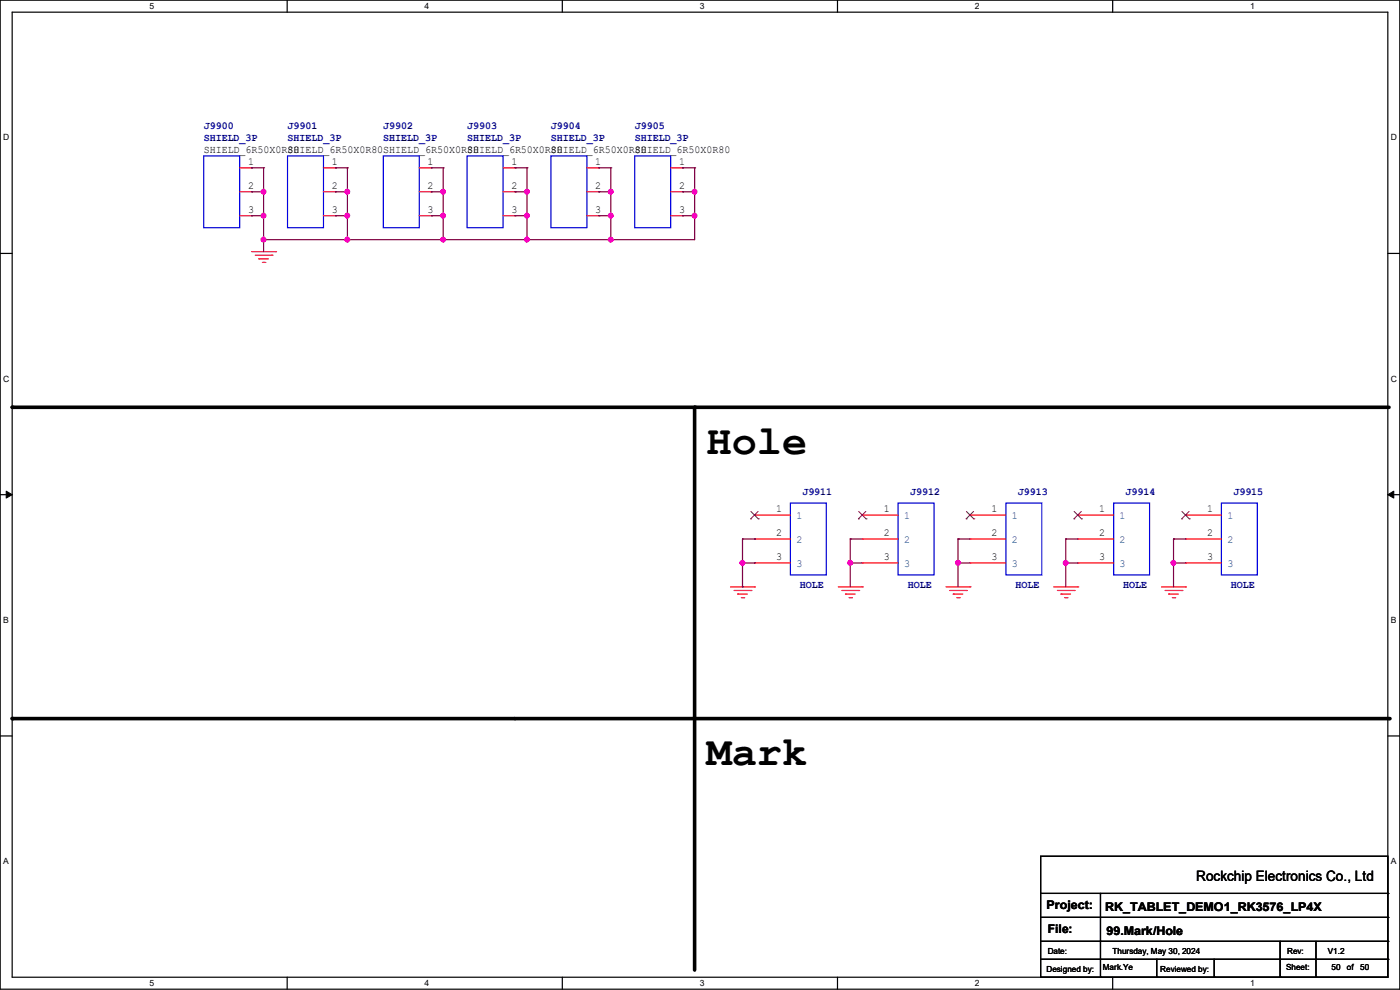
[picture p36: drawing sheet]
<svg xmlns="http://www.w3.org/2000/svg" width="297mm" height="210mm" viewBox="0 0 297 210" stroke-linecap="round" stroke-linejoin="round" font-family="sans-serif">
<defs><g id="words">
<g font-size="8.9">
<text x="149.9" y="96.4">Hole</text>
<text x="149.9" y="162.4">Mark</text>
</g>
<text font-size="3" x="253.8" y="186.9">Rockchip Electronics Co., Ltd</text>
<g font-size="2.5">
<text x="222" y="192.9">Project:</text>
<text x="222.3" y="198">File:</text>
<text x="234.5" y="193.2">RK_TABLET_DEMO1_RK3576_LP4X</text>
<text x="234.7" y="198.2">99.Mark/Hole</text>
</g>
<g font-size="2.3" fill="#000080">
<text x="43.2" y="27.3">J9900</text>
<text x="43.2" y="29.8">SHIELD_3P</text>
<text x="61" y="27.3">J9901</text>
<text x="61" y="29.8">SHIELD_3P</text>
<text x="81.3" y="27.3">J9902</text>
<text x="81.3" y="29.8">SHIELD_3P</text>
<text x="99.1" y="27.3">J9903</text>
<text x="99.1" y="29.8">SHIELD_3P</text>
<text x="116.9" y="27.3">J9904</text>
<text x="116.9" y="29.8">SHIELD_3P</text>
<text x="134.7" y="27.3">J9905</text>
<text x="134.7" y="29.8">SHIELD_3P</text>
<text x="170.2" y="105">J9911</text>
<text x="193.1" y="105">J9912</text>
<text x="215.9" y="105">J9913</text>
<text x="238.8" y="105">J9914</text>
<text x="261.7" y="105">J9915</text>
<text x="169.7" y="124.8">HOLE</text>
<text x="192.6" y="124.8">HOLE</text>
<text x="215.4" y="124.8">HOLE</text>
<text x="238.3" y="124.8">HOLE</text>
<text x="261.2" y="124.8">HOLE</text>
</g>
<g font-size="2.3">
<text x="43.2" y="32.4">SHIELD_6R50X0R80</text>
<text x="52.6" y="35.1">1</text>
<text x="61" y="32.4">SHIELD_6R50X0R80SHIELD_6R50X0R80</text>
<text x="70.4" y="35.1">1</text>
<text x="90.7" y="35.1">1</text>
<text x="99.1" y="32.4">SHIELD_6R50X0R80</text>
<text x="108.5" y="35.1">1</text>
<text x="116.9" y="32.4">SHIELD_6R50X0R80</text>
<text x="126.3" y="35.1">1</text>
<text x="134.7" y="32.4">SHIELD_6R50X0R80</text>
<text x="144.1" y="35.1">1</text>
<text x="52.6" y="40.1">2</text>
<text x="70.4" y="40.1">2</text>
<text x="90.7" y="40.1">2</text>
<text x="108.5" y="40.1">2</text>
<text x="126.3" y="40.1">2</text>
<text x="144.1" y="40.1">2</text>
<text x="52.6" y="45.2">3</text>
<text x="70.4" y="45.2">3</text>
<text x="90.7" y="45.2">3</text>
<text x="108.5" y="45.2">3</text>
<text x="126.3" y="45.2">3</text>
<text x="144.1" y="45.2">3</text>
<text x="164.6" y="108.7">1</text>
<text x="164.6" y="113.8">2</text>
<text x="187.5" y="108.7">1</text>
<text x="187.5" y="113.8">2</text>
<text x="210.4" y="108.7">1</text>
<text x="210.4" y="113.8">2</text>
<text x="233.2" y="108.7">1</text>
<text x="233.2" y="113.8">2</text>
<text x="256.1" y="108.7">1</text>
<text x="256.1" y="113.8">2</text>
<text x="164.6" y="118.9">3</text>
<text x="187.5" y="118.9">3</text>
<text x="210.4" y="118.9">3</text>
<text x="233.2" y="118.9">3</text>
<text x="256.1" y="118.9">3</text>
</g>
<g font-size="2.3" fill="#004080">
<text x="169" y="110.2">1</text>
<text x="191.8" y="110.2">1</text>
<text x="214.7" y="110.2">1</text>
<text x="237.5" y="110.2">1</text>
<text x="260.4" y="110.2">1</text>
<text x="169" y="115.3">2</text>
<text x="191.8" y="115.3">2</text>
<text x="214.7" y="115.3">2</text>
<text x="237.5" y="115.3">2</text>
<text x="260.4" y="115.3">2</text>
<text x="169" y="120.4">3</text>
<text x="191.8" y="120.4">3</text>
<text x="214.7" y="120.4">3</text>
<text x="237.5" y="120.4">3</text>
<text x="260.4" y="120.4">3</text>
</g>
<g font-size="1.8">
<text x="31.7" y="1.9">5</text>
<text x="90.1" y="1.9">4</text>
<text x="148.5" y="1.9">3</text>
<text x="206.8" y="1.9">2</text>
<text x="265.2" y="1.9">1</text>
<text x=".7" y="29.8">D</text>
<text x="295.1" y="29.8">D</text>
<text x=".7" y="80.9">C</text>
<text x="295.1" y="80.9">C</text>
<text x=".7" y="132.1">B</text>
<text x="295.1" y="132.1">B</text>
<text x=".7" y="183.3">A</text>
<text x="295.1" y="183.3">A</text>
<text x="222.3" y="202.3">Date:</text>
<text x="236" y="202.3">Thursday, May 30, 2024</text>
<text x="273.1" y="202.3">Rev:</text>
<text x="281.7" y="202.3">V1.2</text>
<text x="31.7" y="209.2">5</text>
<text x="90.1" y="209.2">4</text>
<text x="148.5" y="209.2">3</text>
<text x="206.8" y="209.2">2</text>
<text x="222" y="206.1">Designed by:</text>
<text x="234" y="205.9">Mark.Ye</text>
<text x="246.2" y="206.1">Reviewed by:</text>
<text x="265.2" y="209.2">1</text>
<text x="272.8" y="205.9">Sheet:</text>
<text x="282.5" y="205.9">50</text>
<text x="285.7" y="205.9">of</text>
<text x="288.6" y="205.9">50</text>
</g>
</g></defs>
<path d="M0 0h297v209.8h-297zM2.6 2.6h291.8v204.7h-291.8z" fill="none" stroke="#000" stroke-width=".25"/>
<g fill="#fff">
<path d="M31.7 .3h1v2h-1z"/>
<path d="M31.7 207.6h1v1.9h-1z"/>
</g>
<path d="M60.9 0v2.6M60.9 207.3v2.5" fill="none" stroke="#000" stroke-width=".25"/>
<g fill="#fff">
<path d="M90.1 .3h1v2h-1z"/>
<path d="M90.1 207.6h1v1.9h-1z"/>
</g>
<path d="M119.3 0v2.6M119.3 207.3v2.5" fill="none" stroke="#000" stroke-width=".25"/>
<g fill="#fff">
<path d="M148.5 .3h.9v2h-.9z"/>
<path d="M148.5 207.6h.9v1.9h-.9z"/>
</g>
<path d="M177.7 0v2.6M177.7 207.3v2.5" fill="none" stroke="#000" stroke-width=".25"/>
<g fill="#fff">
<path d="M206.8 .3h1v2h-1z"/>
<path d="M206.8 207.6h1v1.9h-1z"/>
</g>
<path d="M236.1 0v2.6M236.1 207.3v2.5" fill="none" stroke="#000" stroke-width=".25"/>
<g fill="#fff">
<path d="M265.2 .3h1v2h-1z"/>
<path d="M265.2 207.6h1v1.9h-1z"/>
<path d="M.7 28.2h1.2v1.9h-1.2z"/>
<path d="M295.1 28.2h1.2v1.9h-1.2z"/>
<path d="M.7 79.3h1.2v2h-1.2z"/>
<path d="M295.1 79.3h1.2v2h-1.2z"/>
</g>
<path d="M0 53.8h2.6M294.4 53.8h2.6" fill="none" stroke="#000" stroke-width=".25"/>
<g fill="#fff">
<path d="M.7 130.5h1.2v2h-1.2z"/>
<path d="M295.1 130.5h1.1v2h-1.1z"/>
</g>
<path d="M0 104.9h2.6M294.4 104.9h2.6" fill="none" stroke="#000" stroke-width=".25"/>
<path d="M1.3 104.2l1.3 .7-1.3 .8zM294.4 104.9l1.3-.7v1.5z" fill="#000" stroke="#000" stroke-width=".21"/>
<g fill="#fff">
<path d="M.7 181.7h1.2v2h-1.2z"/>
<path d="M295.1 181.7h1.1v2h-1.1z"/>
</g>
<g fill="none" stroke="#000" stroke-width=".25">
<path d="M0 156.1h2.6M294.4 156.1h2.6M220.8 181.7h73.6v25.6h-73.6zM220.8 189.5h73.6M220.8 194.6h73.6M220.8 199.7h73.6M233.5 189.5v17.8M271.6 199.7v7.6M279.2 199.7v7.6M294.4 189.5h.1M294.4 194.6h.1M294.4 199.7h.1"/>
<path d="M220.8 203.5h73.6M233.5 207.3h.1M245.4 207.3h.1M245.4 203.5v3.8M257.6 207.3h.1M257.6 203.5v3.8M271.6 207.3h.1M279.2 207.3h.1M294.4 203.5h.1"/>
</g>
<path d="M2.6 86.4h292.1M147.4 86.4v119.4M2.6 152.4h292.1" fill="none" stroke="#000" stroke-width=".76"/>
<g fill="#000">
<circle cx="2.6" cy="86.4" r=".38"/>
<circle cx="147.4" cy="86.4" r=".38"/>
<circle cx="2.6" cy="152.4" r=".38"/>
<circle cx="294.7" cy="152.4" r=".38"/>
</g>
<g fill="none" stroke="#f00" stroke-width=".25">
<path d="M50.8 35.6h2.6M53.4 35.6h.1M68.6 35.6h2.6M71.2 35.6h.1M88.9 35.6h2.6M91.5 35.6h.1M106.7 35.6h2.6M109.3 35.6h.1M124.5 35.6h2.5M127 35.6h.1M142.3 35.6h2.5M144.8 35.6h.1"/>
<path d="M50.8 40.7h2.6M50.8 45.8h2.6M53.4 40.7h.1M53.4 45.8h.1M53.4 53.4h5.1M54.1 54.1h3.6M54.9 54.9h.1M54.9 54.9h2M55.7 55.7h.5M56.2 55.7h.1M57.7 54.1h.1M58.5 53.4h.1"/>
<path d="M68.6 40.7h2.6M68.6 45.8h2.6M71.2 40.7h.1M71.2 45.8h.1M88.9 40.7h2.6M88.9 45.8h2.6M91.5 40.7h.1M91.5 45.8h.1M106.7 40.7h2.6M106.7 45.8h2.6M109.3 40.7h.1M109.3 45.8h.1"/>
<path d="M124.5 40.7h2.5M124.5 45.8h2.5M127 40.7h.1M127 45.8h.1M142.3 40.7h2.5M142.3 45.8h2.5M144.8 40.7h.1M144.8 45.8h.1M160.1 109.3h.1M160.1 114.3h.1M160.1 119.4h.1M160.1 109.3h7.6"/>
<path d="M160.1 114.3h7.6M160.1 119.4h7.6M182.9 109.3h.1M182.9 114.3h.1M182.9 119.4h.1M182.9 109.3h7.6M182.9 114.3h7.6M182.9 119.4h7.6M205.8 109.3h.1M205.8 114.3h.1M205.8 119.4h.1M205.8 109.3h7.6"/>
<path d="M205.8 114.3h7.6M205.8 119.4h7.6M228.6 109.3h.1M228.6 114.3h.1M228.6 119.4h.1M228.6 109.3h7.7M228.6 114.3h7.7M228.6 119.4h7.7M251.5 109.3h.1M251.5 114.3h.1M251.5 119.4h.1M251.5 109.3h7.6"/>
<path d="M251.5 114.3h7.6M251.5 119.4h7.6M155 124.5h5.1M155.7 125.3h3.6M156.5 126h.1M156.5 126h2M157.3 126.8h.5M157.8 126.8h.1M159.3 125.3h.1M160.1 124.5h.1M177.8 124.5h5.1M178.6 125.3h3.6"/>
<path d="M179.4 126h.1M179.4 126h2M180.1 126.8h.5M180.6 126.8h.1M182.2 125.3h.1M182.9 124.5h.1M200.7 124.5h5.1M201.5 125.3h3.5M202.2 126h.1M202.2 126h2.1M203 126.8h.5M203.5 126.8h.1"/>
<path d="M205 125.3h.1M205.8 124.5h.1M223.6 124.5h5M224.3 125.3h3.6M225.1 126h.1M225.1 126h2M225.8 126.8h.6M226.4 126.8h.1M227.9 125.3h.1M228.6 124.5h.1M246.4 124.5h5.1M247.2 125.3h3.5"/>
<path d="M247.9 126h.1M247.9 126h2.1M248.7 126.8h.5M249.2 126.8h.1M250.7 125.3h.1M251.5 124.5h.1"/>
</g>
<path d="M43.2 33.1h7.6v15.2h-7.6zM61 33.1h7.6v15.2h-7.6zM81.3 33.1h7.6v15.2h-7.6zM99.1 33.1h7.6v15.2h-7.6zM116.9 33.1h7.6v15.2h-7.6zM134.7 33.1h7.6v15.2h-7.6zM167.7 106.7h7.6v15.3h-7.6zM190.5 106.7h7.7v15.3h-7.7zM213.4 106.7h7.6v15.3h-7.6zM236.3 106.7h7.6v15.3h-7.6zM259.1 106.7h7.6v15.3h-7.6z" fill="none" stroke="#00f" stroke-width=".25"/>
<g fill="none" stroke="#804000" stroke-width=".21">
<path d="M159.3 110.1h.1M159.3 108.5l1.6 1.6M160.8 108.5l-1.5 1.6M160.9 110.1h.1M182.1 110.1h.1M182.2 108.5l1.5 1.6M183.7 108.5l-1.6 1.6M183.7 110.1h.1M205 110.1h.1M205 108.5l1.6 1.6M206.5 108.5l-1.5 1.6M206.6 110.1h.1"/>
<path d="M227.8 110.1h.1M227.9 108.5l1.5 1.6M229.4 108.5l-1.6 1.6M229.4 110.1h.1M250.7 110.1h.1M250.7 108.5l1.6 1.6M252.3 108.5l-1.6 1.6M252.3 110.1h.1"/>
</g>
<g fill="none" stroke="#800040" stroke-width=".25">
<path d="M53.4 35.6h.1M53.4 35.6h2.5M55.9 35.6h.1M55.9 35.6v17.8M71.2 35.6h.1M71.2 35.6h2.5M73.7 35.6h.1M73.7 35.6v15.2M91.5 35.6h.1M91.5 35.6h2.5M94 35.6h.1M94 35.6v15.2"/>
<path d="M109.3 35.6h.1M109.3 35.6h2.5M111.8 35.6h.1M111.8 35.6v15.2M127 35.6h.1M127 35.6h2.6M129.6 35.6h.1M129.6 35.6v15.2M144.8 35.6h.1M144.8 35.6h2.6M147.4 35.6h.1M147.4 35.6v15.2h-91.5"/>
<path d="M53.4 40.7h.1M53.4 45.8h.1M53.4 40.7h2.5M53.4 45.8h2.5M55.9 40.7h.1M55.9 45.8h.1M55.9 50.8h.1M71.2 40.7h.1M71.2 45.8h.1M71.2 40.7h2.5M71.2 45.8h2.5M73.7 40.7h.1"/>
<path d="M73.7 45.8h.1M73.7 50.8h.1M91.5 40.7h.1M91.5 45.8h.1M91.5 40.7h2.5M91.5 45.8h2.5M94 40.7h.1M94 45.8h.1M94 50.8h.1M109.3 40.7h.1M109.3 45.8h.1M109.3 40.7h2.5"/>
<path d="M109.3 45.8h2.5M111.8 40.7h.1M111.8 45.8h.1M111.8 50.8h.1M127 40.7h.1M127 45.8h.1M127 40.7h2.6M127 45.8h2.6M129.6 40.7h.1M129.6 45.8h.1M129.6 50.8h.1M144.8 40.7h.1"/>
<path d="M144.8 45.8h.1M144.8 40.7h2.6M144.8 45.8h2.6M147.4 40.7h.1M147.4 45.8h.1M157.5 114.3h.1M157.5 114.3v10.2M157.5 114.3h2.6M157.5 119.4h2.6M160.1 114.3h.1M160.1 119.4h.1M180.4 114.3h.1"/>
<path d="M180.4 119.4h.1M180.4 114.3h2.5M180.4 119.4h2.5M180.4 114.3v10.2M203.2 114.3h.1M203.2 119.4h.1M203.2 114.3h2.6M203.2 119.4h2.6M203.2 114.3v10.2M226.1 114.3h.1M226.1 119.4h.1M226.1 114.3h2.5"/>
<path d="M226.1 119.4h2.5M226.1 114.3v10.2M249 114.3h.1M249 119.4h.1M249 114.3h2.5M249 119.4h2.5M249 114.3v10.2M157.5 124.5h.1"/>
</g>
<g fill="#f0f" stroke="#f0f" stroke-width=".25">
<circle cx="55.9" cy="50.8" r=".49"/>
<circle cx="55.9" cy="45.7" r=".49"/>
<circle cx="73.7" cy="45.7" r=".49"/>
<circle cx="94" cy="50.8" r=".49"/>
<circle cx="73.7" cy="50.8" r=".49"/>
<circle cx="94" cy="45.7" r=".49"/>
<circle cx="111.8" cy="45.7" r=".49"/>
<circle cx="111.8" cy="40.7" r=".49"/>
<circle cx="129.6" cy="50.8" r=".49"/>
<circle cx="111.8" cy="50.8" r=".49"/>
<circle cx="129.6" cy="45.7" r=".49"/>
<circle cx="147.3" cy="40.7" r=".49"/>
<circle cx="147.3" cy="45.7" r=".49"/>
<circle cx="157.5" cy="119.4" r=".49"/>
<circle cx="180.4" cy="119.4" r=".49"/>
<circle cx="203.2" cy="119.4" r=".49"/>
<circle cx="226.1" cy="119.4" r=".49"/>
<circle cx="248.9" cy="119.4" r=".49"/>
<circle cx="55.9" cy="40.7" r=".49"/>
<circle cx="73.7" cy="40.7" r=".49"/>
<circle cx="94" cy="40.7" r=".49"/>
<circle cx="129.6" cy="40.7" r=".49"/>
</g>
<use href="#words"/>
</svg>
